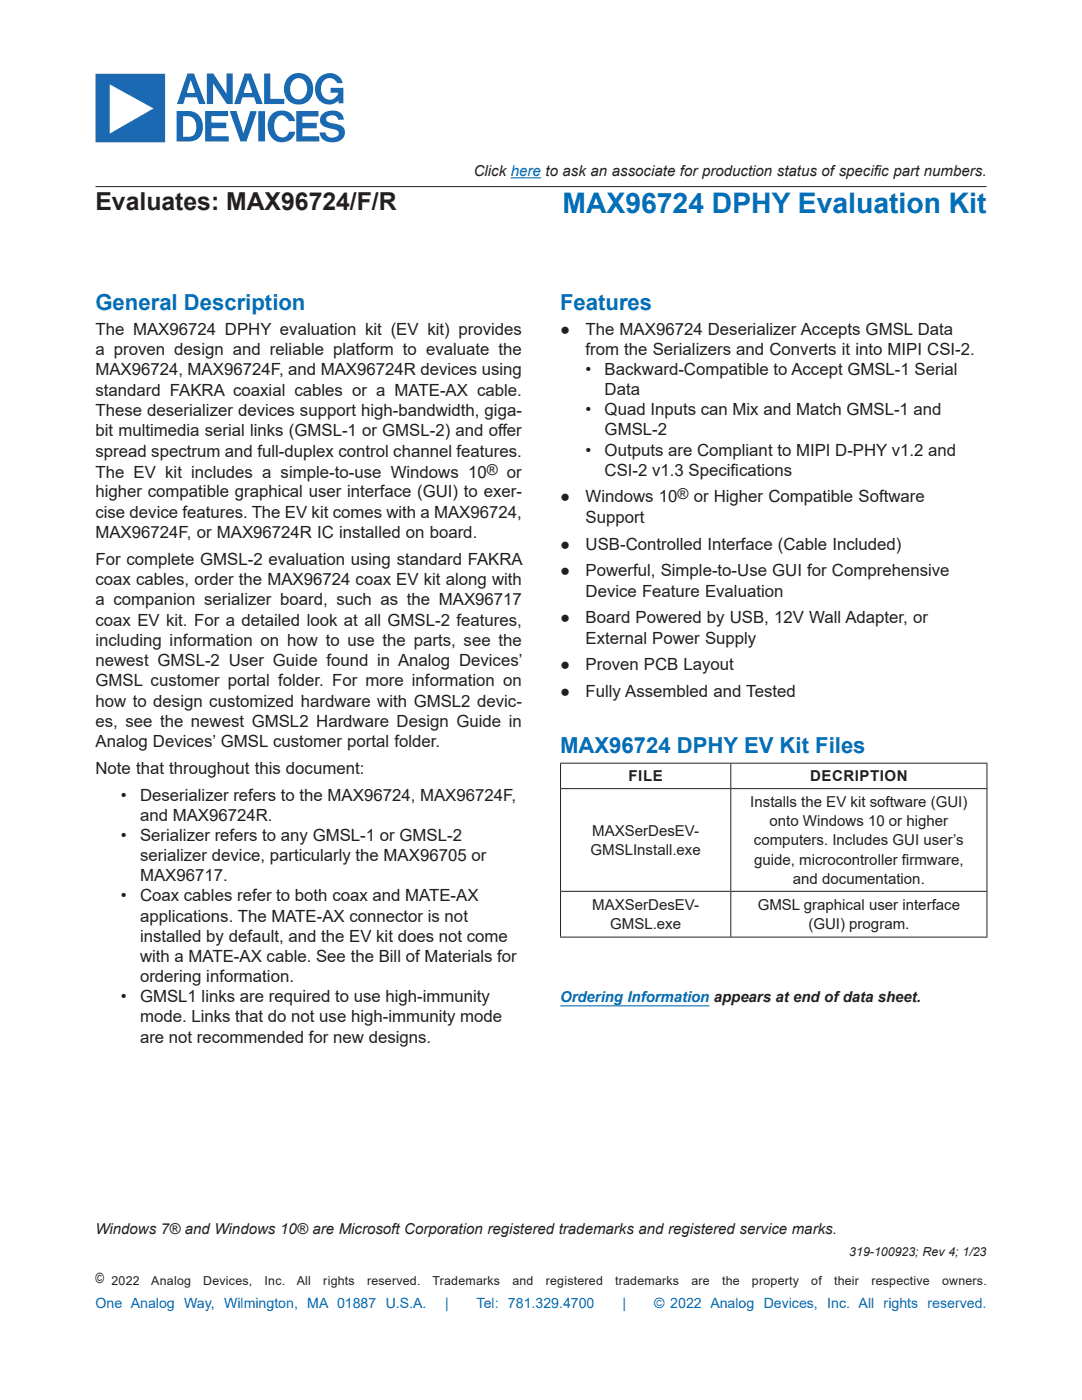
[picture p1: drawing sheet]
<svg xmlns="http://www.w3.org/2000/svg" width="216mm" height="279mm" viewBox="0 0 216 279" stroke-linecap="round" stroke-linejoin="round" font-family="sans-serif">
<defs><g id="words">
<text font-size="5.6" fill="#006fb9" x="112.3" y="42.5">MAX96724 DPHY Evaluation Kit</text>
<text font-size="4.9" fill="#231f20" x="19" y="42">Evaluates: MAX96724/F/R</text>
<g font-size="4.4" fill="#006fb9">
<text x="19" y="61.9">General Description</text>
<text x="111.8" y="61.9">Features</text>
<text x="111.8" y="150.4">MAX96724 DPHY EV Kit Files</text>
</g>
<g font-size="3.4" fill="#231f20">
<text x="19" y="66.8">The MAX96724 DPHY evaluation kit (EV kit) provides</text>
<text x="19" y="70.8">a proven design and reliable platform to evaluate the</text>
<text x="111.8" y="66.8">●</text>
<text x="116.8" y="66.8">The MAX96724 Deserializer Accepts GMSL Data</text>
<text x="116.8" y="70.8">from the Serializers and Converts it into MIPI CSI-2.</text>
<text x="19.1" y="74.9">MAX96724, MAX96724F, and MAX96724R devices using</text>
<text x="116.8" y="74.8">•</text>
<text x="120.6" y="74.8">Backward-Compatible to Accept GMSL-1 Serial</text>
<text x="19" y="83">These deserializer devices support high-bandwidth, giga-</text>
<text x="19.1" y="78.9">standard FAKRA coaxial cables or a MATE-AX cable.</text>
<text x="116.8" y="82.9">•</text>
<text x="120.6" y="78.9">Data</text>
<text x="120.6" y="82.9">Quad Inputs can Mix and Match GMSL-1 and</text>
<text x="19" y="87.1">bit multimedia serial links (GMSL-1 or GMSL-2) and of</text>
<text x="99.4" y="87.1">fer</text>
<text x="120.6" y="86.9">GMSL-2</text>
<text x="19" y="91.1">spread spectrum and full-duplex control channel features.</text>
<text x="19" y="95.5">The EV kit includes a simple-to-use Windows 10® or</text>
<text x="116.8" y="90.9">•</text>
<text x="120.6" y="90.9">Outputs are Compliant to MIPI D-PHY v1.2 and</text>
<text x="120.6" y="95">CSI-2 v1.3 Specif</text>
<text x="145.8" y="95">ications</text>
<text x="19" y="99.2">higher compatible graphical user interface (GUI) to exer-</text>
<text x="111.8" y="100.3">●</text>
<text x="116.8" y="100.3">Windows 10® or Higher Compatible Software</text>
<text x="19" y="103.3">cise device features. The EV kit comes with a MAX96724,</text>
<text x="19" y="107.3">MAX96724F, or MAX96724R IC installed on board.</text>
<text x="116.8" y="104.3">Support</text>
<text x="19" y="112.7">For complete GMSL-2 evaluation using standard FAKRA</text>
<text x="111.8" y="109.7">●</text>
<text x="116.8" y="109.7">USB-Controlled Interface (Cable Included)</text>
<text x="19" y="116.7">coax cables, order the MAX96724 coax EV kit along with</text>
<text x="111.8" y="115">●</text>
<text x="116.8" y="115">Powerful, Simple-to-Use GUI for Comprehensive</text>
<text x="116.8" y="119.1">Device Feature Evaluation</text>
<text x="19.1" y="120.8">a companion serializer board, such as the MAX96717</text>
<text x="19.1" y="124.8">coax EV kit. For a detailed look at all GMSL-2 features,</text>
<text x="111.8" y="124.4">●</text>
<text x="116.8" y="124.4">Board Powered by USB, 12V Wall Adapter, or</text>
<text x="19.1" y="128.9">including information on how to use the parts, see the</text>
<text x="116.8" y="128.4">External Power Supply</text>
<text x="19.1" y="132.9">newest GMSL-2 User Guide found in Analog Devices’</text>
<text x="19.1" y="137">GMSL customer portal folder. For more information on</text>
<text x="111.8" y="133.8">●</text>
<text x="116.8" y="133.8">Proven PCB Layout</text>
<text x="19.1" y="141.1">how to design customized hardware with GMSL2 devic-</text>
<text x="111.8" y="139.1">●</text>
<text x="116.8" y="139.1">Fully Assembled and Tested</text>
<text x="19" y="149.2">Analog Devices’ GMSL customer portal folder.</text>
<text x="19.1" y="145.1">es, see the newest GMSL2 Hardware Design Guide in</text>
<text x="19" y="154.5">Note that throughout this document:</text>
<text x="24.1" y="159.8">•</text>
<text x="27.9" y="159.8">Deserializer refers to the MAX96724, MAX96724F,</text>
<text x="24.1" y="167.8">•</text>
<text x="27.9" y="163.8">and MAX96724R.</text>
<text x="27.9" y="167.8">Serializer refers to any GMSL-1 or GMSL-2</text>
<text x="27.9" y="171.9">serializer device, particularly the MAX96705 or</text>
<text x="24.1" y="179.9">•</text>
<text x="27.9" y="175.9">MAX96717.</text>
<text x="27.9" y="179.9">Coax cables refer to both coax and MATE-AX</text>
<text x="27.9" y="183.9">applications. The MATE-AX connector is not</text>
<text x="27.9" y="187.9">installed by default, and the EV kit does not come</text>
<text x="27.9" y="192">with a MATE-AX cable. See the Bill of Materials for</text>
<text x="27.9" y="196">ordering information.</text>
<text x="24.1" y="200">•</text>
<text x="27.9" y="200">GMSL1 links are required to use high-immunity</text>
<text x="27.9" y="204">mode. Links that do not use high-immunity mode</text>
<text x="27.9" y="208.1">are not recommended for new designs.</text>
</g>
<g font-size="3" fill="#231f20">
<text x="94.5" y="35.2">Click here to ask an associate for production status of specific part numbers.</text>
<text x="125.4" y="155.9">FILE</text>
<text x="161.7" y="155.9">DECRIPTION</text>
<text x="149.7" y="161">Installs the EV kit software (GUI)</text>
<text x="118.2" y="166.8">MAXSerDesEV-</text>
<text x="153.5" y="164.8">onto Windows 10 or higher</text>
<text x="117.8" y="170.7">GMSLInstall.exe</text>
<text x="150.4" y="168.7">computers. Includes GUI user’s</text>
<text x="150.5" y="172.6">guide, microcontroller f</text>
<text x="180" y="172.6">irmware,</text>
<text x="158.2" y="176.5">and documentation.</text>
<text x="118.2" y="181.6">MAXSerDesEV-</text>
<text x="121.8" y="185.5">GMSL.exe</text>
<text x="151.2" y="181.6">GMSL graphical user interface</text>
<text x="161.3" y="185.5">(GUI) program.</text>
<text x="19.1" y="246.3">Windows 7® and Windows 10® are Microsoft Corporation registered trademarks and registered service marks.</text>
</g>
<text font-size="3" fill="#006fb9" x="111.8" y="200">Ordering Information appears at end of data sheet.</text>
<text font-size="2.8" fill="#231f20" x="19" y="256">©</text>
<g font-size="2.8" fill="#006fb9">
<text x="19" y="261">One Analog Way, Wilmington, MA 01887 U.S.A.</text>
<text x="88.8" y="261">|</text>
<text x="95.1" y="261">Tel: 781.329.4700</text>
<text x="124.2" y="261">|</text>
<text x="130.5" y="261">© 2022 Analog Devices, Inc. All rights reserved.</text>
</g>
<g font-size="2.5" fill="#231f20">
<text x="169.5" y="250.6">319-100923; Rev 4; 1/23</text>
<text x="22.3" y="256.4">2022</text>
<text x="30.2" y="256.4">Analog</text>
<text x="40.6" y="256.4">Devices,</text>
<text x="52.8" y="256.4">Inc.</text>
<text x="59.2" y="256.4">All</text>
<text x="64.5" y="256.4">rights</text>
<text x="73.2" y="256.4">reserved.</text>
<text x="86.3" y="256.4">Trademarks</text>
<text x="102.2" y="256.4">and</text>
<text x="108.9" y="256.4">registered</text>
<text x="122.8" y="256.4">trademarks</text>
<text x="138" y="256.4">are</text>
<text x="144.1" y="256.4">the</text>
<text x="150" y="256.4">property</text>
<text x="161.9" y="256.4">of</text>
<text x="166.4" y="256.4">their</text>
<text x="173.9" y="256.4">respective</text>
<text x="188" y="256.4">owners.</text>
</g>
</g></defs>
<path d="M19.1 37.2h177.7" fill="none" stroke="#231f20" stroke-width=".2"/>
<path d="M64.5 22.6a2.56 2.56 0 0 1 4.1 .9v.4h-1.1a1.29 1.29 0 0 0-1.2-.9 1.29 1.29 0 0 0-1.2 .7 1.09 1.09 0 0 0 1.2 .9l.5 .1a1.84 1.84 0 0 1 2 1.8 2.17 2.17 0 0 1-2.4 1.9 2.19 2.19 0 0 1-2.6-2h1.2a.94 .94 0 0 0 .6 .9 1.46 1.46 0 0 0 2-.7 1.19 1.19 0 0 0-1.3-.9l-.9-.2a1.61 1.61 0 0 1-1.5-1.1 1.61 1.61 0 0 1 .6-1.8zM63.6 15.6a2.69 2.69 0 0 1 2.7-1 2.69 2.69 0 0 1 2.1 2h-1.1a1.67 1.67 0 0 0-1.8-1 1.67 1.67 0 0 0-1.4 1.5 2.01 2.01 0 0 0 2.3 2.7l.5-.3a1.12 1.12 0 0 0 .5-1h-1.4v-1h2.5v3.1h-1v-.6a2.75 2.75 0 0 1-3.2 .6 2.75 2.75 0 0 1-1.5-2.9l.4-1.5zM59.1 22.2h4.5v1.1h-3.3v1.2h2.9v1.1h-2.9v1.6h3.4v1h-4.6zM58.4 16.1a2.48 2.48 0 0 0 .5 3.6 1.86 1.86 0 0 0 1.9-.4 1.86 1.86 0 0 0 .5-1.9 1.66 1.66 0 0 0-1-1.6 1.66 1.66 0 0 0-1.9 .3zM57.4 15.5a2.91 2.91 0 0 1 3.4-.7 2.91 2.91 0 0 1 1.7 2.9 2.96 2.96 0 0 1-3.4 3.1 2.96 2.96 0 0 1-2.3-3.9zM54 23a2.78 2.78 0 0 1 2.8-.9 2.78 2.78 0 0 1 2.1 2.1h-1.2a1.44 1.44 0 0 0-1.4-1.2 1.44 1.44 0 0 0-1.4 1.1 2.8 2.8 0 0 0 .8 3.2 1.42 1.42 0 0 0 2-1h1.2a2.75 2.75 0 0 1-2.8 2.1 2.75 2.75 0 0 1-2.6-2.4 3.6 3.6 0 0 1 .5-3zM52.7 14.7h1.2v5h2.8v1.1h-4zM51.6 22.2h1.3v6h-1.3zM49.5 15.9l-.8 2.7h1.6zM48.8 14.7h1.3l2.3 6.1h-1.2l-.5-1.4h-2.3l-.4 1.4h-1.3zM45.9 22.2h1.3l1.4 4.4 1.3-4.4h1.3v.3l-2 5.7h-1.2l-2.1-5.7zM41.3 14.7h1.2l2.7 4v-4h1.2v6.1h-1.1l-2.8-4.2v4.2h-1.2zM40.9 22.2h4.6v1h-3.3v1.3h2.9v1.1h-2.9v1.6h3.4v1h-4.7zM38.1 15.9l-.8 2.7h1.6zM36.5 23.2v4.1h1.1a1.67 1.67 0 0 0 1.6-2.1 2 2 0 0 0-2.7-2zM37.4 14.7h1.3l2.3 6.1h-1.3l-.4-1.4h-2.3l-.4 1.4h-1.3zM35.2 22.2h2.4a3.2 3.2 0 0 1 2.8 2.1 3.2 3.2 0 0 1-.8 3.3l-1.2 .6h-3.2zM21.9 16.8v9.9l8.7-5.1zM19.1 14.7h13.8v13.7h-13.8z" fill="#1b68b3"/>
<path d="M101.9 35.5h6" fill="none" stroke="#006fb9" stroke-width=".22"/>
<path d="M111.8 200.7h29.7" fill="none" stroke="#006fb9" stroke-width=".2"/>
<g fill="none" stroke="#231f20" stroke-width=".2">
<path d="M111.8 152.3h85.2M111.8 157.4h85.2M111.8 152.4v4.9M111.8 157.5v20.3M145.8 152.4v4.9M145.8 157.5v20.3M196.9 152.4v4.9M196.9 157.5v20.3M111.8 177.9h85.2M111.8 178v8.9M145.8 178v8.9M196.9 178v8.9"/>
<path d="M111.8 187h85.2"/>
</g>
<use href="#words"/>
</svg>
